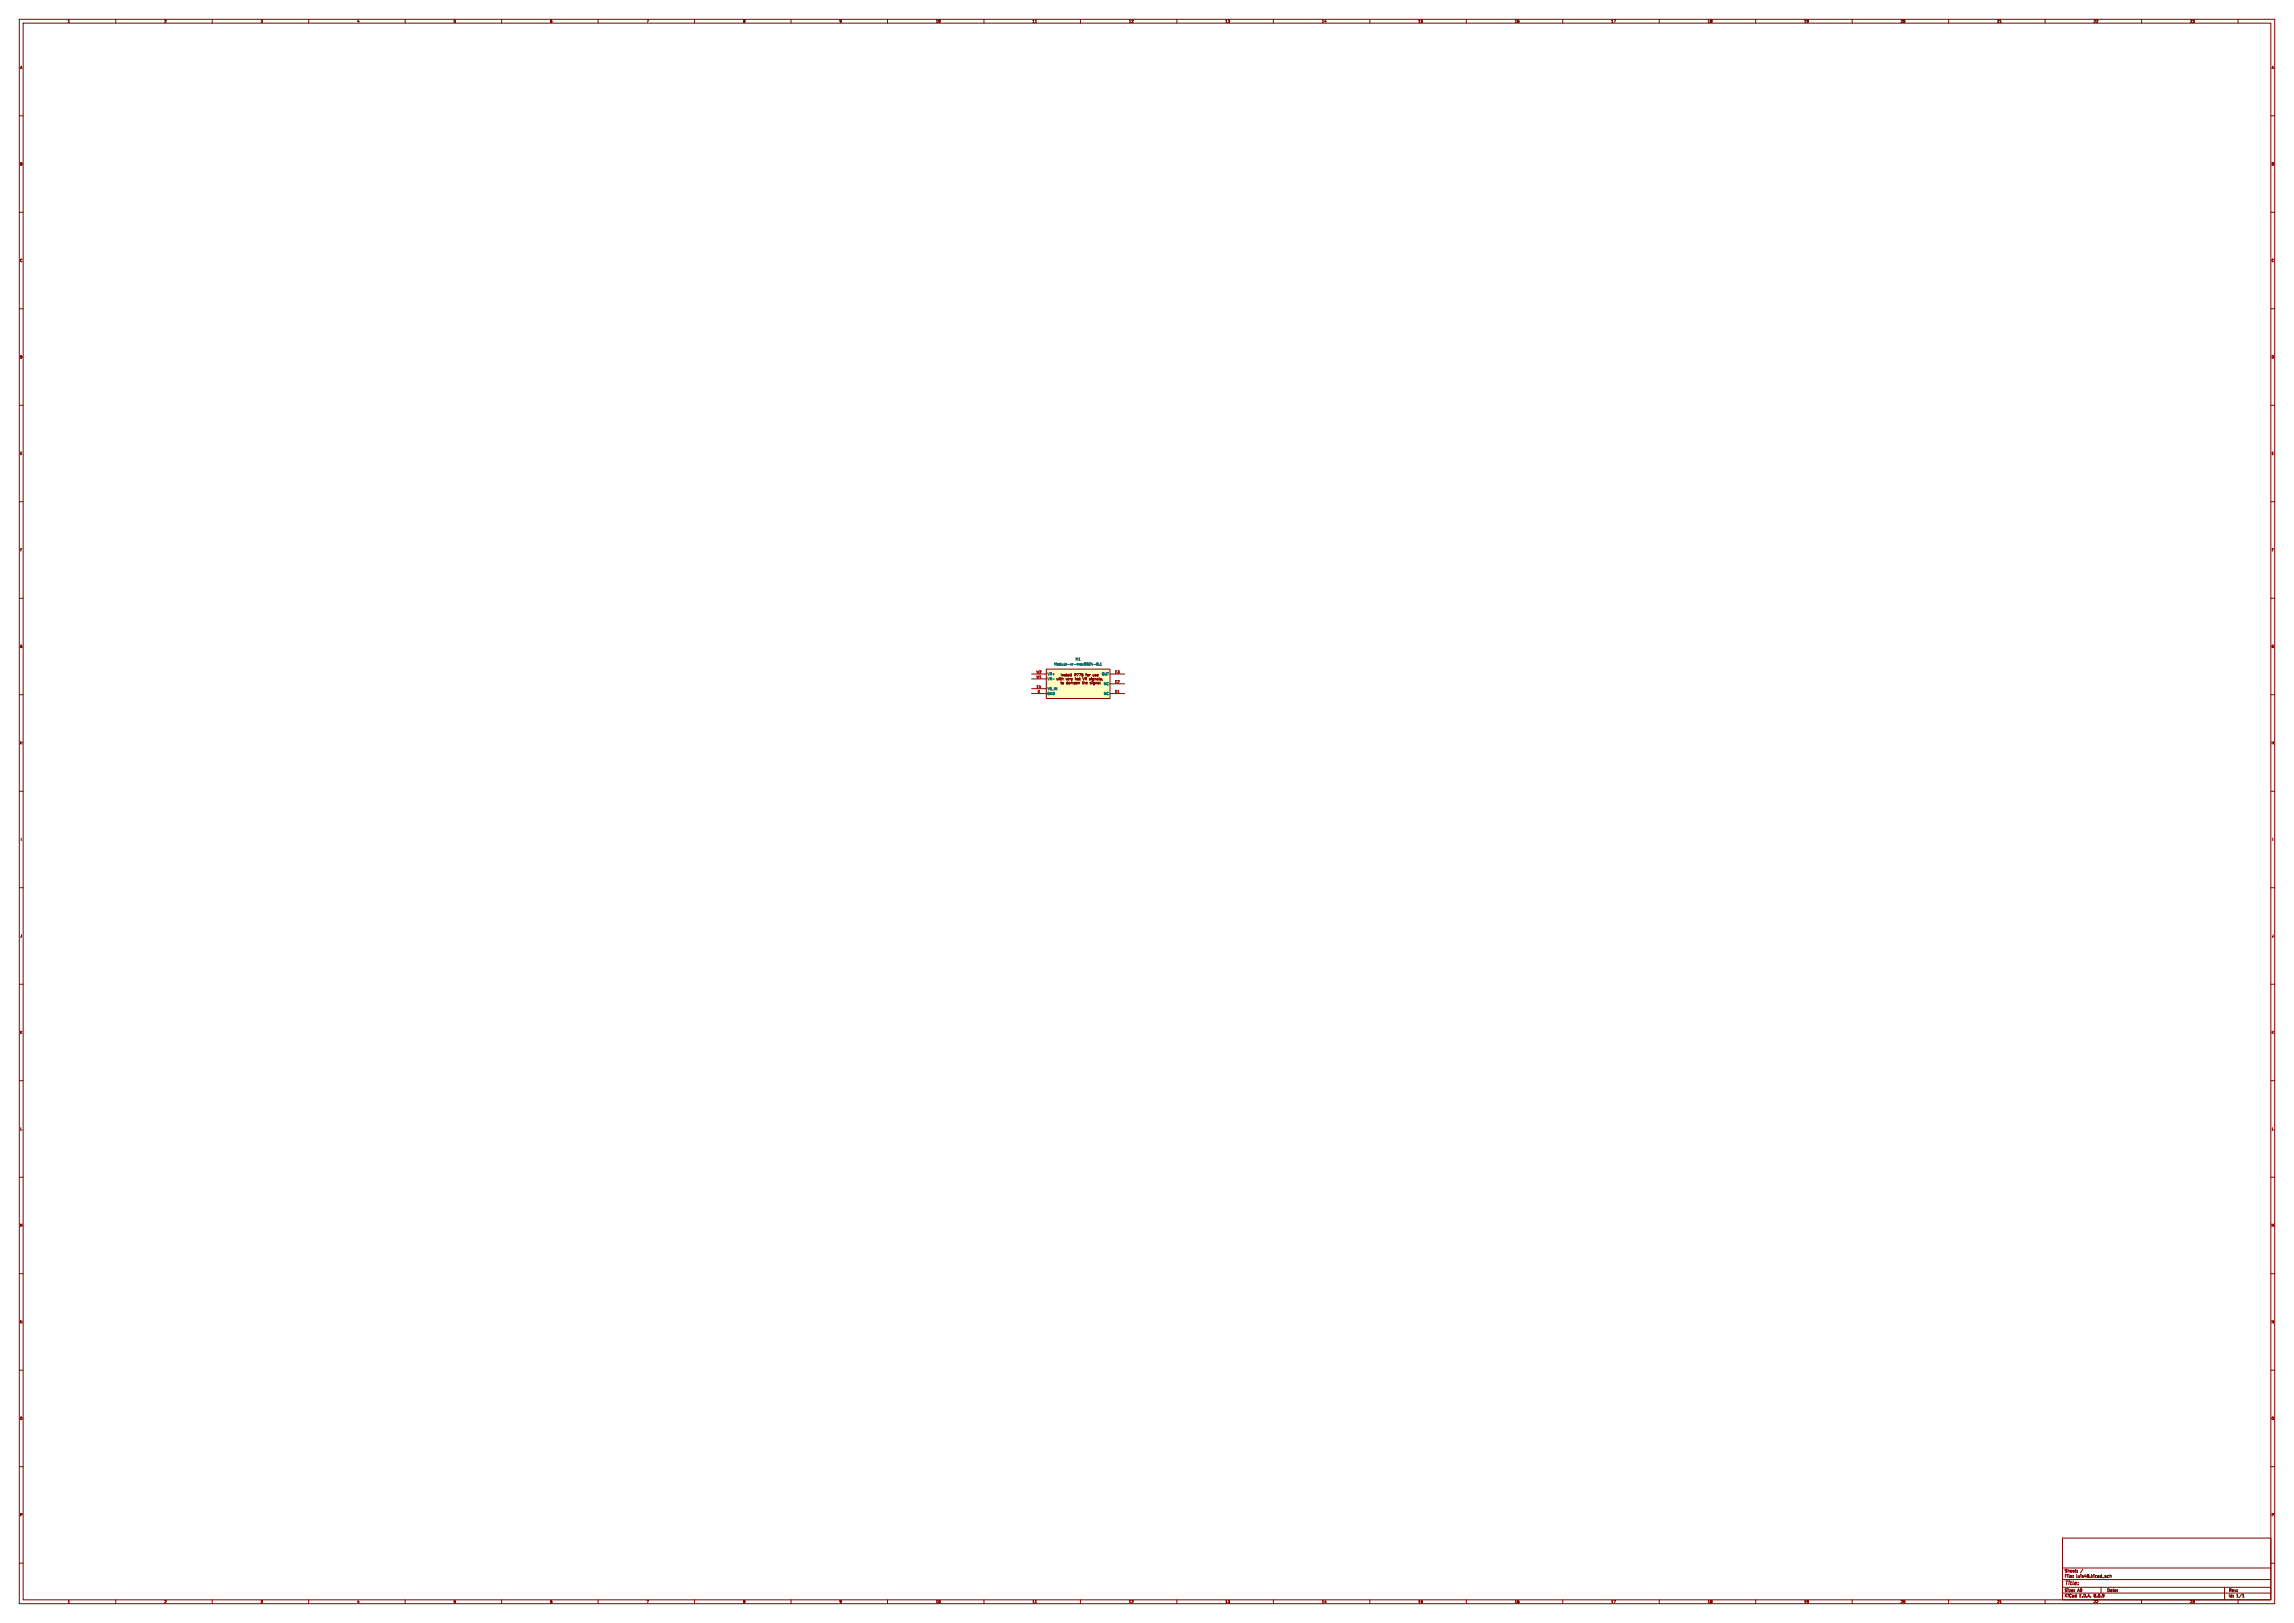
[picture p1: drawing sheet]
<svg xmlns="http://www.w3.org/2000/svg" width="1189mm" height="841mm" viewBox="0 0 1189 841" stroke-linecap="round" stroke-linejoin="round" font-family="sans-serif">
<defs><g id="words">
<text font-size="2.8" fill="#840000" x="1070" y="822">Title:</text>
<g font-size="2.1" fill="#840000">
<text x="1070" y="815">Sheet:</text>
<text x="1070" y="818">File:</text>
<text x="1076" y="818">luis48.kicad_sch</text>
<text x="1070" y="828">KiCad</text>
<text x="1070" y="825">Size:</text>
<text x="1077" y="825">A0</text>
<text x="1078" y="828">E.D.A.</text>
<text x="1085" y="828">8.0.9</text>
<text x="1092" y="825">Date:</text>
<text x="1155" y="825">Rev:</text>
<text x="1155" y="828">Id:</text>
<text x="1159" y="828">1/1</text>
</g>
<g font-size="1.8" fill="#840000">
<text x="35" y="12">1</text>
<text x="85" y="12">2</text>
<text x="135" y="12">3</text>
<text x="185" y="12">4</text>
<text x="235" y="12">5</text>
<text x="285" y="12">6</text>
<text x="335" y="12">7</text>
<text x="385" y="12">8</text>
<text x="435" y="12">9</text>
<text x="485" y="12">10</text>
<text x="535" y="12">11</text>
<text x="585" y="12">12</text>
<text x="635" y="12">13</text>
<text x="685" y="12">14</text>
<text x="735" y="12">15</text>
<text x="785" y="12">16</text>
<text x="835" y="12">17</text>
<text x="885" y="12">18</text>
<text x="935" y="12">19</text>
<text x="985" y="12">20</text>
<text x="1035" y="12">21</text>
<text x="1085" y="12">22</text>
<text x="1135" y="12">23</text>
<text x="10" y="36">A</text>
<text x="1177" y="36">A</text>
<text x="10" y="86">B</text>
<text x="1177" y="86">B</text>
<text x="10" y="136">C</text>
<text x="1177" y="136">C</text>
<text x="10" y="186">D</text>
<text x="1177" y="186">D</text>
<text x="10" y="236">E</text>
<text x="1177" y="236">E</text>
<text x="10" y="286">F</text>
<text x="1177" y="286">F</text>
<text x="10" y="336">G</text>
<text x="1177" y="336">G</text>
<text x="553" y="353">very</text>
<text x="558" y="353">hot</text>
<text x="562" y="353">VR signals,</text>
<text x="10" y="386">H</text>
<text x="1177" y="386">H</text>
<text x="11" y="436">I</text>
<text x="1178" y="436">I</text>
<text x="10" y="486">J</text>
<text x="1177" y="486">J</text>
<text x="10" y="536">K</text>
<text x="1177" y="536">K</text>
<text x="10" y="586">L</text>
<text x="1177" y="586">L</text>
<text x="10" y="636">M</text>
<text x="1177" y="636">M</text>
<text x="10" y="686">N</text>
<text x="1177" y="686">N</text>
<text x="10" y="736">O</text>
<text x="1177" y="736">O</text>
<text x="10" y="786">P</text>
<text x="1177" y="786">P</text>
<text x="35" y="831">1</text>
<text x="85" y="831">2</text>
<text x="135" y="831">3</text>
<text x="185" y="831">4</text>
<text x="235" y="831">5</text>
<text x="285" y="831">6</text>
<text x="335" y="831">7</text>
<text x="385" y="831">8</text>
<text x="435" y="831">9</text>
<text x="485" y="831">10</text>
<text x="535" y="831">11</text>
<text x="585" y="831">12</text>
<text x="635" y="831">13</text>
<text x="685" y="831">14</text>
<text x="735" y="831">15</text>
<text x="785" y="831">16</text>
<text x="835" y="831">17</text>
<text x="885" y="831">18</text>
<text x="935" y="831">19</text>
<text x="985" y="831">20</text>
<text x="1035" y="831">21</text>
<text x="1085" y="831">22</text>
<text x="1135" y="831">23</text>
</g>
<g font-size="1.8" fill="#006464">
<text x="546" y="345">Module-vr-max9924-0.1</text>
<text x="557" y="342">M1</text>
<text x="543" y="353">use</text>
<text x="543" y="353">VR- with</text>
<text x="543" y="350">VR+</text>
<text x="571" y="350">OUT</text>
<text x="543" y="358">V5_IN</text>
<text x="572" y="355">NC</text>
<text x="543" y="360">GND</text>
<text x="572" y="360">NC</text>
</g>
<g font-size="1.8" fill="#a90000">
<text x="537" y="352">W1</text>
<text x="537" y="349">W2</text>
<text x="578" y="349">E3</text>
<text x="537" y="357">E4</text>
<text x="538" y="359">G</text>
<text x="578" y="359">E1</text>
<text x="578" y="354">E2</text>
</g>
</g></defs>
<g fill="none" stroke="#840000" stroke-width=".52">
<path d="M10 10h1169v821h-1169zM12 12h1165v817h-1165zM60 10v2M110 10v2M160 10v2M210 10v2M260 10v2M310 10v2M360 10v2M410 10v2M460 10v2M510 10v2"/>
<path d="M537 12h.1M560 10v2M610 10v2M660 10v2M710 10v2M760 10v2M810 10v2M860 10v2M910 10v2M960 10v2M1010 10v2M1037 12h.1"/>
<path d="M1060 10v2M1110 10v2M1160 10v2M10 60h2M1177 60h2M10 110h2M1177 110h2M10 160h2M1177 160h2M10 210h2M1177 210h2M10 260h2"/>
<path d="M1177 260h2M10 310h2M1177 310h2M10 360h2M1177 360h2M10 410h2M1177 410h2M10 460h2M1177 460h2M10 510h2M1177 510h2M10 560h2"/>
<path d="M1177 560h2M10 610h2M1177 610h2M10 660h2M1177 660h2M10 710h2M1177 710h2M10 760h2M1177 760h2M1069 797h108v32h-108zM10 810h2M1069 818h108"/>
<path d="M1069 812h108M1075 817h.1M1075 816l-1 1M1077 814h.1M1077 815h.1M1080 813l-2 2M1093 816l-1 1h1M1094 817v-1v1M1094 816v1M1177 810h2M60 829v2M110 829v2"/>
<path d="M160 829v2M210 829v2M260 829v2M310 829v2M360 829v2M410 829v2M460 829v2M510 829v2M537 831h.1M560 829v2M610 829v2M660 829v2"/>
<path d="M710 829v2M760 829v2M810 829v2M860 829v2M910 829v2M960 829v2M1010 829v2M1037 831h.1M1060 829v2M1069 825h108M1069 822h108M1089 822v3"/>
<path d="M1110 829v2M1153 822v7M1160 829v2M1162 828h1M1162 827l1-1v2"/>
</g>
<path d="M542 347h33v15h-33z" fill="#ffffc2"/>
<g fill="none" stroke="#840000" stroke-width=".52">
<path d="M535 359h7M535 349h7M535 357h7M535 352h7M542 347h33v15h-33zM550 354h.1M550 353v1M550 349v1M551 352h.1M551 354h.1M551 349v1M551 350h.1"/>
<path d="M552 350h.1M552 352h1M553 349h.1M553 354h.1M553 349v1M553 350h.1M553 353v1M554 350h.1M554 354h.1M554 350h-1h1M555 350h.1M555 349v1"/>
<path d="M555 354h.1M555 350h1M556 354h.1M557 354h.1M557 354v1M557 350h.1M557 350h1M557 351v1M557 352h.1M558 349h-1v1M558 349h.1M558 350h-1"/>
<path d="M558 349v1M558 350h.1M558 352h-1M558 354h.1M558 349h1l-1 1M559 354h.1M559 354h1M559 349h1v1M561 350h.1M561 354h.1M561 353v1M561 351l1 1v-1"/>
<path d="M561 349v1M562 353v1M562 354h.1M563 349h.1M563 354h1M563 349v1M564 354h.1M564 354h-1M564 350h.1M565 349v1M565 350h.1M565 354h1"/>
<path d="M565 354h.1M566 354h-1M566 354h.1M567 349v1M567 350h.1M567 354h.1M567 355h.1M567 354v1M568 350h.1M568 354h.1M569 350h.1M569 354h.1"/>
<path d="M569 354h1M570 354h-1M570 353v1M575 354h8M575 359h8M575 349h8"/>
</g>
<path d="M539 351h1" fill="none" stroke="#a90000" stroke-width=".52"/>
<path d="M566 343v1M566 344v1M567 344h1M569 345h.1M569 344v1M569 344h.1M569 343h.1M569 343v1M570 345h.1M570 345h1M570 344l1-1v2" fill="none" stroke="#006464" stroke-width=".52"/>
<use href="#words"/>
</svg>
